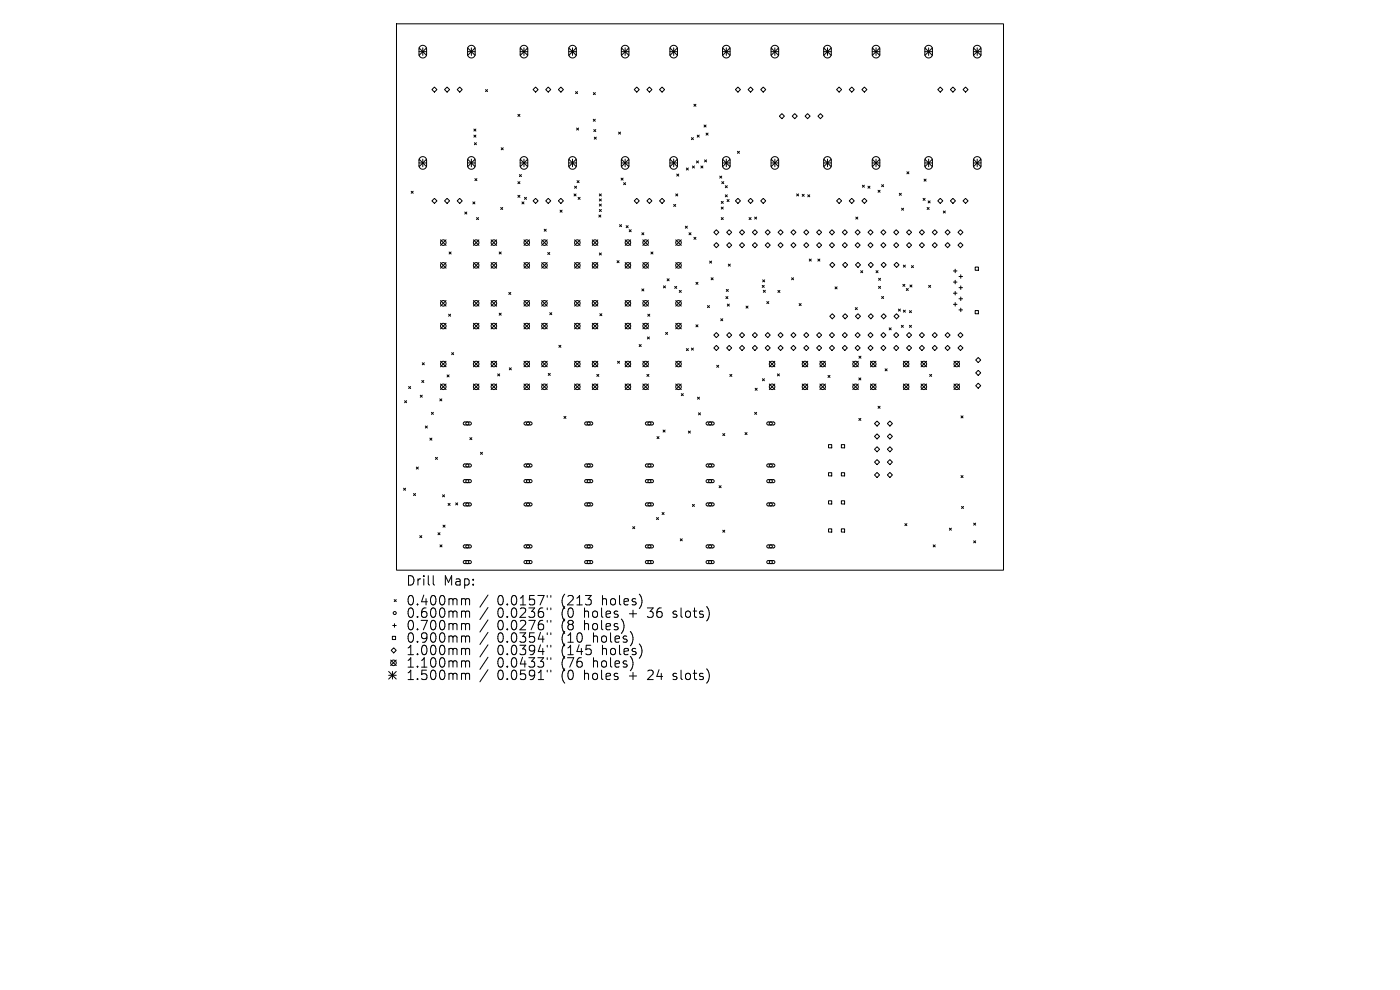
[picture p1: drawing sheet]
<svg xmlns="http://www.w3.org/2000/svg" width="297mm" height="210mm" viewBox="0 0 297 210" stroke-linecap="round" stroke-linejoin="round" font-family="sans-serif">
<defs><g id="words">
<g font-size="2.8">
<text x="86.1" y="124.5">Drill</text>
<text x="94.1" y="124.5">Map:</text>
<text x="86.1" y="128.7">0.400mm</text>
<text x="86.1" y="131.3">0.600mm</text>
<text x="105.5" y="128.7">0.0157&quot;</text>
<text x="105.5" y="131.3">0.0236&quot;</text>
<text x="119.2" y="128.7">(213</text>
<text x="119.2" y="131.3">(0</text>
<text x="124.2" y="131.3">holes</text>
<text x="128" y="128.7">holes)</text>
<text x="133.9" y="131.3">+</text>
<text x="138.1" y="131.3">36</text>
<text x="143.7" y="131.3">slots)</text>
<text x="86.1" y="134">0.700mm</text>
<text x="86.1" y="136.6">0.900mm</text>
<text x="105.5" y="134">0.0276&quot;</text>
<text x="105.5" y="136.6">0.0354&quot;</text>
<text x="119.2" y="134">(8</text>
<text x="119.2" y="136.6">(10</text>
<text x="124.2" y="134">holes)</text>
<text x="126.1" y="136.6">holes)</text>
<text x="86.1" y="139.3">1.000mm</text>
<text x="86.1" y="141.9">1.100mm</text>
<text x="105.5" y="139.3">0.0394&quot;</text>
<text x="105.5" y="141.9">0.0433&quot;</text>
<text x="119.2" y="139.3">(145</text>
<text x="119.2" y="141.9">(76</text>
<text x="126.1" y="141.9">holes)</text>
<text x="128" y="139.3">holes)</text>
<text x="86.1" y="144.5">1.500mm</text>
<text x="105.5" y="144.5">0.0591&quot;</text>
<text x="119.2" y="144.5">(0</text>
<text x="124.2" y="144.5">holes</text>
<text x="133.9" y="144.5">+</text>
<text x="138.1" y="144.5">24</text>
<text x="143.7" y="144.5">slots)</text>
</g>
</g></defs>
<g fill="none" stroke="#000" stroke-width=".21">
<path d="M84.1 5.1h128.8v115.9h-128.8zM88.9 10.2l1.6 1.6M88.9 11h1.6M89.1 9.9a.8 .8 0 0 1 .9-.2 .8 .8 0 0 1 .5 .7v1.1a.8 .8 0 0 1-.8 .8 .8 .8 0 0 1-.8-.8v-1.2zM89.7 10.2v1.6M90.5 10.2l-1.6 1.6M92.2 18.5l.5 .5-.5 .5-.6-.5zM94.3 19l.5-.5 .6 .5-.6 .5zM97.5 18.5l.6 .5-.6 .5-.5-.5zM99.2 11h1.6M99.2 10.2l1.6 1.6M99.4 9.9a.8 .8 0 0 1 .9-.2 .8 .8 0 0 1 .5 .7v1.1a.8 .8 0 0 1-.8 .8 .8 .8 0 0 1-.8-.8v-1.2z"/>
<path d="M100 10.2v1.6M100.8 10.2l-1.6 1.6M103 19l.4 .4M103.4 19l-.4 .4M110.4 10.2l1.6 1.6M110.4 11h1.6M110.6 9.9a.8 .8 0 0 1 .9-.2 .8 .8 0 0 1 .5 .7v1.1a.8 .8 0 0 1-.8 .8 .8 .8 0 0 1-.8-.8v-1.2zM111.2 10.2v1.6M112 10.2l-1.6 1.6M113.1 19l.5-.5 .6 .5-.6 .5zM115.8 19l.5-.5 .5 .5-.5 .5zM118.5 19l.5-.5 .5 .5-.5 .5z"/>
<path d="M120.7 11h1.6M120.7 10.2l1.6 1.6M120.9 9.9a.8 .8 0 0 1 .9-.2 .8 .8 0 0 1 .5 .7v1.1a.8 .8 0 0 1-.8 .8 .8 .8 0 0 1-.8-.8v-1.2zM121.5 10.2v1.6M122.1 19.4l.4 .5M122.3 10.2l-1.6 1.6M122.5 19.4l-.4 .5M125.9 19.6l.4 .5M126.3 19.6l-.4 .5M131.8 11h1.6M131.8 10.2l1.6 1.6M132 9.9a.8 .8 0 0 1 .9-.2 .8 .8 0 0 1 .5 .7v1.1a.8 .8 0 0 1-.8 .8 .8 .8 0 0 1-.8-.8v-1.2z"/>
<path d="M132.6 10.2v1.6M133.4 10.2l-1.6 1.6M135.1 18.5l.5 .5-.5 .5-.5-.5zM137.2 19l.6-.5 .5 .5-.5 .5zM139.9 19l.6-.5 .5 .5-.5 .5zM142.1 11h1.6M142.1 10.2l1.6 1.6M142.4 9.9a.8 .8 0 0 1 .8-.2 .8 .8 0 0 1 .5 .7v1.1a.8 .8 0 0 1-.8 .8 .8 .8 0 0 1-.8-.8v-1.2zM142.9 10.2v1.6M143.7 10.2l-1.6 1.6M153.3 11h1.6M153.3 10.2l1.6 1.6"/>
<path d="M153.5 9.9a.8 .8 0 0 1 .9-.2 .8 .8 0 0 1 .5 .7v1.1a.8 .8 0 0 1-.8 .8 .8 .8 0 0 1-.8-.8v-1.2zM154.1 10.2v1.6M154.9 10.2l-1.6 1.6M156 19l.5-.5 .6 .5-.6 .5zM159.2 18.5l.6 .5-.6 .5-.5-.5zM161.4 19l.5-.5 .6 .5-.6 .5zM163.6 11h1.6M163.6 10.2l1.6 1.6M163.8 9.9a.8 .8 0 0 1 .9-.2 .8 .8 0 0 1 .5 .7v1.1a.8 .8 0 0 1-.8 .8 .8 .8 0 0 1-.8-.8v-1.2zM164.4 10.2v1.6M165.2 10.2l-1.6 1.6M174.7 11h1.6"/>
<path d="M174.7 10.2l1.6 1.6M175 9.9a.8 .8 0 0 1 .9-.2 .8 .8 0 0 1 .4 .7v1.1a.8 .8 0 0 1-.8 .8 .8 .8 0 0 1-.8-.8l.1-1.2zM175.5 10.2v1.6M176.3 10.2l-1.6 1.6M178 18.5l.5 .5-.5 .5-.5-.5zM180.7 18.5l.5 .5-.5 .5-.5-.5zM182.8 19l.6-.5 .5 .5-.5 .5zM185 11h1.7M185 10.2l1.7 1.6M185.3 9.9a.8 .8 0 0 1 .9-.2 .8 .8 0 0 1 .5 .7v1.1a.8 .8 0 0 1-.9 .8 .8 .8 0 0 1-.8-.8l.1-1.2zM185.8 10.2v1.6M186.7 10.2l-1.7 1.6"/>
<path d="M196.2 11h1.6M196.2 10.2l1.6 1.6M196.4 9.9a.8 .8 0 0 1 .9-.2 .8 .8 0 0 1 .5 .7v1.1a.8 .8 0 0 1-.8 .8 .8 .8 0 0 1-.8-.8v-1.2zM197 10.2v1.6M197.8 10.2l-1.6 1.6M199.5 18.5l.5 .5-.5 .5-.6-.5zM201.6 19l.6-.5 .5 .5-.5 .5zM204.8 18.5l.6 .5-.6 .5-.5-.5zM206.5 11h1.6M206.5 10.2l1.6 1.6M206.7 9.9a.8 .8 0 0 1 .9-.2 .8 .8 0 0 1 .5 .7v1.1a.8 .8 0 0 1-.8 .8 .8 .8 0 0 1-.8-.8v-1.2zM207.3 10.2v1.6"/>
<path d="M208.1 10.2l-1.6 1.6M88.9 33.8l1.6 1.6M88.9 34.6h1.6M89.1 33.5a.8 .8 0 0 1 .9-.2 .8 .8 0 0 1 .5 .7v1.1a.8 .8 0 0 1-.8 .8 .8 .8 0 0 1-.8-.8v-1.2zM89.7 33.8v1.6M90.5 33.8l-1.6 1.6M99.2 34.6h1.6M99.2 33.8l1.6 1.6M99.4 33.5a.8 .8 0 0 1 .9-.2 .8 .8 0 0 1 .5 .7v1.1a.8 .8 0 0 1-.8 .8 .8 .8 0 0 1-.8-.8v-1.2zM100 33.8v1.6M100.5 27.4l.5 .4M100.5 28.7l.5 .4"/>
<path d="M100.6 30.3l.5 .4M100.7 37.9l.5 .4M100.8 33.8l-1.6 1.6M101 27.4l-.5 .4M101 28.7l-.5 .4M101.1 30.3l-.5 .4M101.2 37.9l-.5 .4M106.3 31.3l.5 .5M106.8 31.3l-.5 .5M109.9 24.3l.4 .4M109.9 38.5l.4 .5M110.2 37l.4 .5"/>
<path d="M110.3 24.3l-.4 .4M110.3 38.5l-.4 .5M110.4 34.6h1.6M110.4 33.8l1.6 1.6M110.6 33.5a.8 .8 0 0 1 .9-.2 .8 .8 0 0 1 .5 .7v1.1a.8 .8 0 0 1-.8 .8 .8 .8 0 0 1-.8-.8v-1.2zM110.6 37l-.4 .5M111.2 33.8v1.6M112 33.8l-1.6 1.6M120.7 34.6h1.6M120.7 33.8l1.6 1.6M120.9 33.5a.8 .8 0 0 1 .9-.2 .8 .8 0 0 1 .5 .7v1.1a.8 .8 0 0 1-.8 .8 .8 .8 0 0 1-.8-.8v-1.2zM121.5 33.8v1.6"/>
<path d="M121.9 39.5l.4 .4M122.3 33.8l-1.6 1.6M122.3 39.5l-.4 .4M122.3 27.2l.4 .4M122.4 38.3l.5 .4M122.7 27.2l-.4 .4M122.9 38.3l-.5 .4M125.9 25.3l.4 .4M126 27.5l.4 .4M126.1 29.1l.4 .4M126.3 25.3l-.4 .4M126.4 27.5l-.4 .4"/>
<path d="M126.5 29.1l-.4 .4M131.2 28l.5 .4M131.7 28l-.5 .4M131.8 37.8l.4 .4M131.8 34.6h1.6M131.8 33.8l1.6 1.6M132 33.5a.8 .8 0 0 1 .9-.2 .8 .8 0 0 1 .5 .7v1.1a.8 .8 0 0 1-.8 .8 .8 .8 0 0 1-.8-.8v-1.2zM132.2 37.8l-.4 .4M132.3 38.7l.4 .5M132.6 33.8v1.6M132.7 38.7l-.4 .5M133.4 33.8l-1.6 1.6"/>
<path d="M142.1 34.6h1.6M142.1 33.8l1.6 1.6M142.4 33.5a.8 .8 0 0 1 .8-.2 .8 .8 0 0 1 .5 .7v1.1a.8 .8 0 0 1-.8 .8 .8 .8 0 0 1-.8-.8v-1.2zM142.9 33.8v1.6M143.6 36.9l.4 .5M143.7 33.8l-1.6 1.6M144 36.9l-.4 .5M145.6 35.6l.4 .5M146 35.6l-.4 .5M146.7 29.2l.4 .4M146.9 35.2l.4 .4M147.1 29.2l-.4 .4"/>
<path d="M147.2 22.1l.4 .4M147.3 35.2l-.4 .4M147.6 22.1l-.4 .4M147.7 34.1l.5 .5M147.9 28.7l.4 .4M148.2 34.1l-.5 .5M148.3 28.7l-.4 .4M148.7 35.2l.4 .4M149.1 35.2l-.4 .4M149.4 26.5l.4 .4M149.5 33.9l.4 .4M149.8 26.5l-.4 .4"/>
<path d="M149.8 28.2l.4 .5M149.9 33.9l-.4 .4M150.2 28.2l-.4 .5M152.7 37.4l.4 .4M153.1 37.4l-.4 .4M153.1 38.5l.4 .5M153.3 34.6h1.6M153.3 33.8l1.6 1.6M153.5 33.5a.8 .8 0 0 1 .9-.2 .8 .8 0 0 1 .5 .7v1.1a.8 .8 0 0 1-.8 .8 .8 .8 0 0 1-.8-.8v-1.2zM153.5 38.5l-.4 .5M153.9 39.4l.4 .4M154.1 33.8v1.6"/>
<path d="M154.3 39.4l-.4 .4M154.9 33.8l-1.6 1.6M156.4 32.1l.5 .4M156.9 32.1l-.5 .4M163.6 34.6h1.6M163.6 33.8l1.6 1.6M163.8 33.5a.8 .8 0 0 1 .9-.2 .8 .8 0 0 1 .5 .7v1.1a.8 .8 0 0 1-.8 .8 .8 .8 0 0 1-.8-.8v-1.2zM164.4 33.8v1.6M165.2 33.8l-1.6 1.6M165.3 24.6l.6-.5 .5 .5-.5 .6zM168.1 24.6l.5-.5 .5 .5-.5 .6zM170.8 24.6l.5-.5 .6 .5-.6 .6z"/>
<path d="M173.5 24.6l.6-.5 .5 .5-.5 .6zM174.7 34.6h1.6M174.7 33.8l1.6 1.6M175 33.5a.8 .8 0 0 1 .9-.2 .8 .8 0 0 1 .4 .7v1.1a.8 .8 0 0 1-.8 .8 .8 .8 0 0 1-.8-.8l.1-1.2zM175.5 33.8v1.6M176.3 33.8l-1.6 1.6M182.9 39.3l.5 .4M183.4 39.3l-.5 .4M184.1 39.5l.5 .4M184.6 39.5l-.5 .4M185 34.6h1.7M185 33.8l1.7 1.6"/>
<path d="M185.3 33.5a.8 .8 0 0 1 .9-.2 .8 .8 0 0 1 .5 .7v1.1a.8 .8 0 0 1-.9 .8 .8 .8 0 0 1-.8-.8l.1-1.2zM185.8 33.8v1.6M186.7 33.8l-1.7 1.6M187 39.2l.5 .4M187.5 39.2l-.5 .4M192.4 36.4l.4 .5M192.8 36.4l-.4 .5M196 38l.5 .4M196.2 34.6h1.6M196.2 33.8l1.6 1.6M196.4 33.5a.8 .8 0 0 1 .9-.2 .8 .8 0 0 1 .5 .7v1.1a.8 .8 0 0 1-.8 .8 .8 .8 0 0 1-.8-.8v-1.2zM196.5 38l-.5 .4"/>
<path d="M197 33.8v1.6M197.8 33.8l-1.6 1.6M206.5 34.6h1.6M206.5 33.8l1.6 1.6M206.7 33.5a.8 .8 0 0 1 .9-.2 .8 .8 0 0 1 .5 .7v1.1a.8 .8 0 0 1-.8 .8 .8 .8 0 0 1-.8-.8v-1.2zM207.3 33.8v1.6M208.1 33.8l-1.6 1.6M87.2 40.6l.5 .4M87.7 40.6l-.5 .4M91.6 42.6l.6-.5 .5 .5-.5 .5zM93.5 50.9l1.1 1.2M93.5 55.7l1.1 1.2"/>
<path d="M94.3 42.6l.5-.5 .6 .5-.6 .5zM94.6 50.9l-1.1 1.2M94.6 55.7l-1.1 1.2M95.3 53.5l.4 .4M95.7 53.5l-.4 .4M97 42.6l.5-.5 .6 .5-.6 .5zM98.6 45l.4 .4M99 45l-.4 .4M100.3 42.8l.4 .5M100.4 50.9l1.2 1.2M100.4 55.7l1.2 1.2M100.7 42.8l-.4 .5"/>
<path d="M101.1 46.2l.4 .4M101.5 46.2l-.4 .4M101.6 50.9l-1.2 1.2M101.6 55.7l-1.2 1.2M104.2 50.9l1.2 1.2M104.2 55.7l1.2 1.2M105.4 50.9l-1.2 1.2M105.4 55.7l-1.2 1.2M105.9 53.5l.4 .4M106.2 44l.4 .4M106.3 53.5l-.4 .4M106.6 44l-.4 .4"/>
<path d="M109.9 41.4l.4 .5M110.3 41.4l-.4 .5M110.7 42.8l.5 .5M111.2 42.8l-.5 .5M111.2 50.9l1.1 1.2M111.2 55.7l1.1 1.2M111.3 41.9l.4 .4M111.7 41.9l-.4 .4M112.3 50.9l-1.1 1.2M112.3 55.7l-1.1 1.2M113.1 42.6l.5-.5 .6 .5-.6 .5zM114.9 50.9l1.2 1.2"/>
<path d="M114.9 55.7l1.2 1.2M115.4 48.6l.5 .5M115.8 42.6l.5-.5 .5 .5-.5 .5zM115.9 48.6l-.5 .5M116.1 50.9l-1.2 1.2M116.1 55.7l-1.2 1.2M116.2 53.6l.4 .4M116.6 53.6l-.4 .4M118.5 42.6l.5-.5 .5 .5-.5 .5zM118.8 44.6l.4 .4M119.2 44.6l-.4 .4M121.8 41.1l.4 .5"/>
<path d="M121.9 55.7l1.2 1.2M121.9 50.9l1.2 1.2M122.2 41.1l-.4 .5M122.6 41.9l.5 .4M123.1 41.9l-.5 .4M123.1 50.9l-1.2 1.2M123.1 55.7l-1.2 1.2M125.6 50.9l1.2 1.2M125.6 55.7l1.2 1.2M126.8 55.7l-1.2 1.2M126.8 50.9l-1.2 1.2M127 45.6l.5 .4"/>
<path d="M127.1 41.1l.5 .5M127.1 42.2l.5 .4M127.1 43.3l.5 .4M127.1 44.4l.5 .5M127.1 53.7l.5 .4M127.5 45.6l-.5 .4M127.6 41.1l-.5 .5M127.6 42.2l-.5 .4M127.6 43.3l-.5 .4M127.6 44.4l-.5 .5M127.6 53.7l-.5 .4M130.9 55.3l.4 .4"/>
<path d="M131.3 55.3l-.4 .4M131.4 47.7l.5 .4M131.9 47.7l-.5 .4M132.6 50.9l1.2 1.2M132.6 55.7l1.2 1.2M132.8 47.9l.5 .4M133.3 47.9l-.5 .4M133.5 48.7l.4 .5M133.8 50.9l-1.2 1.2M133.8 55.7l-1.2 1.2M133.9 48.7l-.4 .5M134.6 42.6l.5-.5 .5 .5-.5 .5z"/>
<path d="M136.2 49.4l.4 .4M136.4 55.7l1.2 1.2M136.4 50.9l1.2 1.2M136.6 49.4l-.4 .4M137.2 42.6l.6-.5 .5 .5-.5 .5zM137.6 50.9l-1.2 1.2M137.6 55.7l-1.2 1.2M138.1 53.5l.4 .4M138.5 53.5l-.4 .4M139.9 42.6l.6-.5 .5 .5-.5 .5zM141.5 59.1l.5 .5M142 59.1l-.5 .5"/>
<path d="M142.9 43.4l.5 .4M143.4 43.4l-.5 .4M143.4 41.1l.4 .5M143.4 50.9l1.1 1.2M143.4 55.7l1.1 1.2M143.8 41.1l-.4 .5M144.5 50.9l-1.1 1.2M144.5 55.7l-1.1 1.2M145.4 48l.4 .4M145.8 48l-.4 .4M146.2 49.4l.4 .4M146.6 49.4l-.4 .4"/>
<path d="M147.2 50.3l.4 .5M147.6 50.3l-.4 .5M147.6 59.9l.5 .4M148.1 59.9l-.5 .4M150.5 55.4l.5 .4M150.9 58.9l.4 .5M151 55.4l-.5 .4M151.3 58.9l-.4 .5M152 48.7l.5 .6-.5 .5-.6-.5zM152 51.5l.5 .5-.5 .5-.6-.5zM153 42.7l.4 .4M153 43.9l.4 .5"/>
<path d="M153 46.2l.4 .4M153.4 42.7l-.4 .4M153.4 43.9l-.4 .5M153.4 46.2l-.4 .4M153.9 41.3l.4 .5M154.2 49.3l.5-.6 .5 .6-.5 .5zM154.2 52l.5-.5 .5 .5-.5 .5zM154.2 42.3l.5 .5M154.3 41.3l-.4 .5M154.5 56l.4 .5M154.7 42.3l-.5 .5M154.9 56l-.4 .5"/>
<path d="M156 42.6l.5-.5 .6 .5-.6 .5zM156.9 49.3l.5-.6 .6 .6-.6 .5zM156.9 52l.5-.5 .6 .5-.6 .5zM158.7 42.6l.5-.5 .6 .5-.6 .5zM158.9 46.2l.4 .4M159.3 46.2l-.4 .4M159.6 49.3l.5-.6 .6 .6-.6 .5zM159.6 52l.5-.5 .6 .5-.6 .5zM160.1 46l.4 .5M160.5 46l-.4 .5M161.4 42.6l.5-.5 .6 .5-.6 .5zM161.8 59.4l.4 .4"/>
<path d="M162.2 59.4l-.4 .4M162.9 48.7l.5 .6-.5 .5-.6-.5zM162.9 51.5l.5 .5-.5 .5-.6-.5zM165.6 48.7l.5 .6-.5 .5-.5-.5zM165.6 51.5l.5 .5-.5 .5-.5-.5zM167.9 58.9l.5 .5M168.3 48.7l.6 .6-.6 .5-.5-.5zM168.3 51.5l.6 .5-.6 .5-.5-.5zM168.4 58.9l-.5 .5M169 41.1l.4 .5M169.4 41.1l-.4 .5M170.2 41.2l.4 .4"/>
<path d="M170.6 41.2l-.4 .4M171 48.7l.6 .6-.6 .5-.5-.5zM171 51.5l.6 .5-.6 .5-.5-.5zM171.4 41.3l.4 .5M171.7 55l.4 .4M171.8 41.3l-.4 .5M172.1 55l-.4 .4M173.5 55l.4 .4M173.8 48.7l.5 .6-.5 .5-.6-.5zM173.8 51.5l.5 .5-.5 .5-.6-.5zM173.9 55l-.4 .4M176.5 48.7l.5 .6-.5 .5-.5-.5z"/>
<path d="M176.5 51.5l.5 .5-.5 .5-.5-.5zM176.6 55.7l.5 .5-.5 .5-.6-.5zM177.5 42.6l.5-.5 .5 .5-.5 .5zM178.7 49.3l.5-.6 .6 .6-.6 .5zM178.7 52l.5-.5 .6 .5-.6 .5zM179.3 55.7l.5 .5-.5 .5-.5-.5zM180.2 42.6l.5-.5 .5 .5-.5 .5zM181.6 46l.4 .5M182 48.7l.5 .6-.5 .5-.6-.5zM182 51.5l.5 .5-.5 .5-.6-.5zM182 46l-.4 .5M182 55.7l.6 .5-.6 .5-.5-.5z"/>
<path d="M182.6 57.4l.4 .5M182.8 42.6l.6-.5 .5 .5-.5 .5zM183 57.4l-.4 .5M184.1 49.3l.6-.6 .5 .6-.5 .5zM184.1 52l.6-.5 .5 .5-.5 .5zM184.7 55.7l.6 .5-.6 .5-.5-.5zM185.8 57.4l.5 .5M186.3 57.4l-.5 .5M186.3 40.4l.4 .4M186.4 59l.4 .5M186.7 40.4l-.4 .4M186.8 59l-.4 .5"/>
<path d="M186.9 56.2l.6-.5 .5 .5-.5 .5zM187.4 48.7l.5 .6-.5 .5-.5-.5zM187.4 51.5l.5 .5-.5 .5-.5-.5zM190.1 48.7l.6 .6-.6 .5-.5-.5zM190.1 51.5l.6 .5-.6 .5-.5-.5zM190.2 55.7l.5 .5-.5 .5-.5-.5zM190.8 41l.4 .4M191.2 41l-.4 .4M191.3 44.2l.4 .4M191.6 56.2l.5 .5M191.7 44.2l-.4 .4M192.1 56.2l-.5 .5"/>
<path d="M192.9 48.7l.5 .6-.5 .5-.6-.5zM192.9 51.5l.5 .5-.5 .5-.6-.5zM193.4 56.3l.4 .5M193.8 56.3l-.4 .5M195.6 48.7l.5 .6-.5 .5-.6-.5zM195.6 51.5l.5 .5-.5 .5-.6-.5zM195.8 42.1l.5 .4M196.3 42.1l-.5 .4M196.7 44l.4 .4M196.9 42.6l.4 .4M197.1 44l-.4 .4M197.3 42.6l-.4 .4"/>
<path d="M197.8 49.3l.5-.6 .5 .6-.5 .5zM197.8 52l.5-.5 .5 .5-.5 .5zM198.9 42.6l.6-.5 .5 .5-.5 .5zM200.1 44.8l.4 .4M200.5 44.8l-.4 .4M201 48.7l.6 .6-.6 .5-.5-.5zM201 51.5l.6 .5-.6 .5-.5-.5zM201.6 42.6l.6-.5 .5 .5-.5 .5zM202.3 57.5h.7M202.3 59.8h.7M202.6 57.1v.8M202.6 59.5v.7"/>
<path d="M203.4 58.7h.8M203.8 48.7l.5 .6-.5 .5-.6-.5zM203.8 51.5l.5 .5-.5 .5-.6-.5zM203.8 58.3v.7M204.3 42.6l.5-.5 .6 .5-.6 .5zM206.9 56.7h.7v.6h-.7zM89.6 77l.4 .4M90 77l-.4 .4M93.5 63.8l1.1 1.1M93.5 68.6l1.1 1.2M93.5 76.6l1.1 1.2M94.6 76.6l-1.1 1.2"/>
<path d="M94.6 63.8l-1.1 1.1M94.6 68.6l-1.1 1.2M94.8 79.5l.5 .5M95.2 66.7l.4 .4M95.3 79.5l-.5 .5M95.6 66.7l-.4 .4M95.8 74.8l.4 .4M96.2 74.8l-.4 .4M100.4 63.8l1.2 1.1M100.4 68.6l1.2 1.2M100.4 76.6l1.2 1.2M101.6 68.6l-1.2 1.2"/>
<path d="M101.6 63.8l-1.2 1.1M101.6 76.6l-1.2 1.2M104.2 63.8l1.2 1.1M104.2 68.6l1.2 1.2M104.2 76.6l1.2 1.2M105.4 63.8l-1.2 1.1M105.4 68.6l-1.2 1.2M105.4 76.6l-1.2 1.2M105.6 79.3l.4 .4M105.9 66.4l.4 .5M106 79.3l-.4 .4M106.3 66.4l-.4 .5"/>
<path d="M107.9 62l.5 .5M108 78l.5 .5M108.4 62l-.5 .5M108.5 78l-.5 .5M111.2 63.8l1.1 1.1M111.2 68.6l1.1 1.2M111.2 76.6l1.1 1.2M112.3 68.6l-1.1 1.2M112.3 76.6l-1.1 1.2M112.3 63.8l-1.1 1.1M114.9 63.8l1.2 1.1M114.9 68.6l1.2 1.2"/>
<path d="M114.9 76.6l1.2 1.2M116.1 63.8l-1.2 1.1M116.1 68.6l-1.2 1.2M116.1 76.6l-1.2 1.2M116.3 79.2l.4 .4M116.6 66.3l.5 .5M116.7 79.2l-.4 .4M117.1 66.3l-.5 .5M118.6 73.3l.4 .4M119 73.3l-.4 .4M121.9 63.8l1.2 1.1M121.9 68.6l1.2 1.2"/>
<path d="M121.9 76.6l1.2 1.2M123.1 63.8l-1.2 1.1M123.1 68.6l-1.2 1.2M123.1 76.6l-1.2 1.2M125.6 63.8l1.2 1.1M125.6 68.6l1.2 1.2M125.6 76.6l1.2 1.2M126.6 79.4l.4 .5M126.8 63.8l-1.2 1.1M126.8 68.6l-1.2 1.2M126.8 76.6l-1.2 1.2M127 79.4l-.4 .5"/>
<path d="M127.3 66.5l.4 .5M127.7 66.5l-.4 .5M131 76.6l.4 .5M131.4 76.6l-.4 .5M132.6 63.8l1.2 1.1M132.6 68.6l1.2 1.2M132.6 76.6l1.2 1.2M133.8 63.8l-1.2 1.1M133.8 68.6l-1.2 1.2M133.8 76.6l-1.2 1.2M135.6 73.1l.4 .4M136 73.1l-.4 .4"/>
<path d="M136.2 61.3l.4 .4M136.4 63.8l1.2 1.1M136.4 68.6l1.2 1.2M136.4 76.6l1.2 1.2M136.6 61.3l-.4 .4M137.2 79.4l.5 .5M137.3 71.5l.5 .4M137.4 66.7l.5 .4M137.6 68.6l-1.2 1.2M137.6 63.8l-1.2 1.1M137.6 76.6l-1.2 1.2M137.7 79.4l-.5 .5"/>
<path d="M137.8 71.5l-.5 .4M137.9 66.7l-.5 .4M140.7 60.6l.5 .5M141.2 60.6l-.5 .5M141.2 70.5l.4 .4M141.6 70.5l-.4 .4M143.1 60.7l.5 .5M143.4 63.8l1.1 1.1M143.4 68.6l1.1 1.2M143.4 76.6l1.1 1.2M143.6 60.7l-.5 .5M144.1 61.6l.4 .4"/>
<path d="M144.5 61.6l-.4 .4M144.5 68.6l-1.1 1.2M144.5 63.8l-1.1 1.1M144.5 76.6l-1.1 1.2M145.6 73.9l.4 .5M146 73.9l-.4 .5M146.7 73.8l.4 .5M147.1 73.8l-.4 .5M147.6 68.9l.5 .4M148.1 68.9l-.5 .4M150.1 64.8l.4 .5M150.5 64.8l-.4 .5"/>
<path d="M151.4 73.8l.6-.5 .5 .5-.5 .5zM152 70.5l.5 .6-.5 .5-.6-.5zM152 77.5l.5 .4M152.5 77.5l-.5 .4M152.9 67.6l.4 .4M153.3 67.6l-.4 .4M154 62.9l.4 .4M154.1 61.4l.4 .4M154.2 71.1l.5-.6 .5 .6-.5 .5zM154.2 73.8l.5-.5 .5 .5-.5 .5zM154.3 64.5l.4 .4M154.4 62.9l-.4 .4"/>
<path d="M154.5 61.4l-.4 .4M154.7 64.5l-.4 .4M154.8 79.4l.5 .5M155.3 79.4l-.5 .5M156.9 71.1l.5-.6 .6 .6-.6 .5zM156.9 73.8l.5-.5 .6 .5-.6 .5zM158.3 64.9l.4 .5M158.7 64.9l-.4 .5M159.6 71.1l.5-.6 .6 .6-.6 .5zM159.6 73.8l.5-.5 .6 .5-.6 .5zM161.7 60.5l.4 .5M161.9 61.6l.5 .4"/>
<path d="M162.1 60.5l-.4 .5M162.3 73.8l.6-.5 .5 .5-.5 .5zM162.4 61.6l-.5 .4M162.7 64l.4 .4M162.9 70.5l.5 .6-.5 .5-.6-.5zM163.1 64l-.4 .4M163.2 76.6l1.2 1.2M164.4 76.6l-1.2 1.2M164.9 79.3l.4 .4M165 61.6l.5 .4M165.1 73.8l.5-.5 .5 .5-.5 .5zM165.3 79.3l-.4 .4"/>
<path d="M165.5 61.6l-.5 .4M165.6 70.5l.5 .6-.5 .5-.5-.5zM167.8 71.1l.5-.6 .6 .6-.6 .5zM167.8 73.8l.5-.5 .6 .5-.6 .5zM169.5 64.4l.5 .4M170 64.4l-.5 .4M170.2 76.6l1.2 1.2M170.5 73.8l.5-.5 .6 .5-.6 .5zM171 70.5l.6 .6-.6 .5-.5-.5zM171.4 76.6l-1.2 1.2M173.2 71.1l.6-.6 .5 .6-.5 .5zM173.2 73.8l.6-.5 .5 .5-.5 .5z"/>
<path d="M173.9 76.6l1.2 1.2M175.1 76.6l-1.2 1.2M175.7 79.6l.4 .5M176 73.8l.5-.5 .5 .5-.5 .5zM176 67.1l.6-.5 .5 .5-.5 .5zM176.1 79.6l-.4 .5M176.5 70.5l.5 .6-.5 .5-.5-.5zM177.2 60.9l.4 .4M177.6 60.9l-.4 .4M178.7 71.1l.5-.6 .6 .6-.6 .5zM178.7 73.8l.5-.5 .6 .5-.6 .5zM178.8 67.1l.5-.5 .5 .5-.5 .5z"/>
<path d="M180.9 76.6l1.2 1.2M181.4 73.8l.6-.5 .5 .5-.5 .5zM181.4 65.3l.5 .4M181.5 67.1l.5-.5 .6 .5-.6 .5zM181.9 65.3l-.5 .4M182 70.5l.5 .6-.5 .5-.6-.5zM182.1 76.6l-1.2 1.2M182.2 75.6l.4 .4M182.6 75.6l-.4 .4M184.1 71.1l.6-.6 .5 .6-.5 .5zM184.1 73.8l.6-.5 .5 .5-.5 .5zM184.2 67.1l.5-.5 .6 .5-.6 .5z"/>
<path d="M184.7 76.6l1.1 1.2M185.8 76.6l-1.1 1.2M186.4 60.7l.4 .5M186.8 60.7l-.4 .5M186.9 71.1l.5-.6 .5 .6-.5 .5zM186.9 73.8l.5-.5 .5 .5-.5 .5zM186.9 67.1l.6-.5 .5 .5-.5 .5zM187 62.9l.5 .4M187.5 62.9l-.5 .4M187.8 78.2l.4 .5M188.2 78.2l-.4 .5M188.6 69.5l.5 .5"/>
<path d="M189.1 69.5l-.5 .5M189.6 71.1l.5-.6 .6 .6-.6 .5zM189.6 73.8l.5-.5 .6 .5-.6 .5zM189.7 67.1l.5-.5 .5 .5-.5 .5zM190.6 65.6l.4 .4M191 65.6l-.4 .4M191.2 69l.4 .4M191.5 60.3l.5 .4M191.6 69l-.4 .4M191.6 65.8l.5 .4M191.6 76.6l1.2 1.2M192 60.3l-.5 .4"/>
<path d="M192.1 65.8l-.5 .4M192.3 61.2l.4 .4M192.3 73.8l.6-.5 .5 .5-.5 .5zM192.7 61.2l-.4 .4M192.8 76.6l-1.2 1.2M192.9 70.5l.5 .6-.5 .5-.6-.5zM192.9 65.9l.5 .4M192.9 69l.5 .4M193 60.5l.5 .4M193.4 65.9l-.5 .4M193.4 69l-.5 .4M193.5 60.5l-.5 .4"/>
<path d="M195 73.8l.6-.5 .5 .5-.5 .5zM195.4 76.6l1.2 1.2M195.6 70.5l.5 .6-.5 .5-.6-.5zM196.6 76.6l-1.2 1.2M197 60.5l.4 .5M197.2 79.4l.5 .5M197.4 60.5l-.4 .5M197.7 79.4l-.5 .5M197.8 71.1l.5-.6 .5 .6-.5 .5zM197.8 73.8l.5-.5 .5 .5-.5 .5zM200.5 71.1l.5-.6 .6 .6-.6 .5zM200.5 73.8l.5-.5 .6 .5-.6 .5z"/>
<path d="M202.3 62.2h.7M202.3 64.6h.7M202.4 76.6l1.2 1.2M202.6 61.8v.8M202.6 64.2v.7M203.2 73.8l.6-.5 .5 .5-.5 .5zM203.4 61h.8M203.4 63.4h.8M203.4 65.7h.8M203.6 76.6l-1.2 1.2M203.8 70.5l.5 .6-.5 .5-.6-.5zM203.8 60.6v.8"/>
<path d="M203.8 63v.8M203.8 65.4v.7M206.9 65.9h.7v.7h-.7zM207 76.4l.5-.6 .6 .6-.6 .5zM207 79.1l.5-.5 .6 .5-.6 .5zM85.8 85l.5 .4M86.3 85l-.5 .4M86.7 82l.4 .4M87.1 82l-.4 .4M88.3 99.1l.4 .4M88.7 99.1l-.4 .4M89.2 83.8l.4 .5"/>
<path d="M89.5 80.7l.4 .4M89.6 83.8l-.4 .5M89.9 80.7l-.4 .4M90.2 90.4l.5 .4M90.7 90.4l-.5 .4M91.2 92.9l.4 .5M91.5 87.5l.4 .4M91.6 92.9l-.4 .5M91.9 87.5l-.4 .4M92.4 97l.4 .4M92.8 97l-.4 .4M93.3 84.6l.4 .4"/>
<path d="M93.5 81.5l1.1 1.1M93.7 84.6l-.4 .4M94.6 81.5l-1.1 1.1M98.4 89.6l1.3-.1 .3 .4-.3 .2h-1.2l-.2-.2zM98.4 98.5l1.3-.1 .3 .4-.3 .3h-1.2l-.2-.3zM99.7 92.8l.4 .5M100.1 92.8l-.4 .5M100.4 81.5l1.2 1.1M101.6 81.5l-1.2 1.1M101.9 95.9l.5 .5M102.4 95.9l-.5 .5M104.2 81.5l1.2 1.1"/>
<path d="M105.4 81.5l-1.2 1.1M111.2 81.5l1.1 1.1M111.3 89.6l1.3-.1 .3 .4-.3 .2h-1.2l-.2-.2zM111.3 98.5l1.3-.1 .3 .4-.3 .3h-1.2l-.2-.3zM112.3 81.5l-1.1 1.1M114.9 81.5l1.2 1.1M116.1 81.5l-1.2 1.1M119.6 88.3l.5 .5M120.1 88.3l-.5 .5M121.9 81.5l1.2 1.1M123.1 81.5l-1.2 1.1M124.1 89.6l1.4-.1 .2 .4-.2 .2h-1.2l-.2-.2z"/>
<path d="M124.1 98.5l1.4-.1 .2 .4-.2 .3h-1.2l-.2-.3zM125.6 81.5l1.2 1.1M126.8 81.5l-1.2 1.1M132.6 81.5l1.2 1.1M133.8 81.5l-1.2 1.1M136.4 81.5l1.2 1.1M137 89.6l1.4-.1 .2 .4-.2 .2h-1.2l-.3-.2zM137 98.5l1.4-.1 .2 .4-.2 .3h-1.2l-.3-.3zM137.6 81.5l-1.2 1.1M139.4 92.6l.4 .4M139.8 92.6l-.4 .4M140.7 91.2l.4 .5"/>
<path d="M141.1 91.2l-.4 .5M143.4 81.5l1.1 1.1M144.5 83.5l.5 .4M144.5 81.5l-1.1 1.1M145 83.5l-.5 .4M146 91.4l.5 .5M146.5 91.4l-.5 .5M148 84.2l.4 .5M148.2 87.6l.4 .4M148.4 84.2l-.4 .5M148.6 87.6l-.4 .4M149.9 89.6l1.3-.1 .3 .4-.3 .2h-1.1l-.3-.2z"/>
<path d="M149.9 98.5l1.3-.1 .3 .4-.3 .3h-1.1l-.3-.3zM153.3 92l.5 .4M153.8 92l-.5 .4M158.1 91.8l.4 .4M158.5 91.8l-.4 .4M160.1 87.5l.4 .4M160.2 82.4l.4 .4M160.5 87.5l-.4 .4M160.6 82.4l-.4 .4M161.7 80.3l.5 .5M162.2 80.3l-.5 .5M162.8 89.6l1.3-.1 .3 .4-.3 .2h-1.2l-.2-.2z"/>
<path d="M162.8 98.5l1.3-.1 .3 .4-.3 .3h-1.2l-.2-.3zM163.2 81.5l1.2 1.1M164.4 81.5l-1.2 1.1M170.2 81.5l1.2 1.1M171.4 81.5l-1.2 1.1M173.9 81.5l1.2 1.1M175.1 81.5l-1.2 1.1M175.8 94.3h.6v.7h-.6zM178.5 94.3h.7v.7h-.7zM180.9 81.5l1.2 1.1M182.1 81.5l-1.2 1.1M182.2 80.2l.4 .4"/>
<path d="M182.2 88.8l.4 .4M182.6 80.2l-.4 .4M182.6 88.8l-.4 .4M184.7 81.5l1.1 1.1M185.5 92.6l.6-.6 .5 .6-.5 .5zM185.5 95.3l.6-.5 .5 .5-.5 .5zM185.5 98l.6-.5 .5 .5-.5 .6zM185.8 81.5l-1.1 1.1M186.1 89.3l.5 .6-.5 .5-.6-.5zM186.3 86.2l.4 .4M186.7 86.2l-.4 .4M188.2 92.6l.6-.6 .5 .6-.5 .5z"/>
<path d="M188.2 95.3l.6-.5 .5 .5-.5 .5zM188.2 98l.6-.5 .5 .5-.5 .6zM188.8 89.3l.5 .6-.5 .5-.6-.5zM191.6 81.5l1.2 1.1M192.8 81.5l-1.2 1.1M195.4 81.5l1.2 1.1M196.6 81.5l-1.2 1.1M202.4 81.5l1.2 1.1M203.6 81.5l-1.2 1.1M203.9 88.2l.4 .4M204.3 88.2l-.4 .4M207 81.8l.5-.5 .6 .5-.6 .6z"/>
<path d="M85.6 103.6l.4 .4M86 103.6l-.4 .4M87.7 104.7l.5 .4M88.2 104.7l-.5 .4M89.1 113.6l.4 .5M89.5 113.6l-.4 .5M92.9 113l.4 .4M93.3 113l-.4 .4M93.3 115.6l.5 .4M93.8 115.6l-.5 .4M93.9 105l.4 .4M94 111.4l.4 .4"/>
<path d="M94.3 105l-.4 .4M94.4 111.4l-.4 .4M95.1 106.8l.4 .4M95.5 106.8l-.4 .4M96.7 106.7l.4 .4M97.1 106.7l-.4 .4M98.4 101.8l1.3-.1 .3 .4-.3 .3h-1.2l-.2-.2zM98.4 106.8l1.3-.1 .3 .4-.3 .2h-1.2l-.2-.2zM98.4 115.7l1.3-.1 .3 .4-.3 .2h-1.2l-.2-.2zM98.4 119l1.3-.1 .3 .4-.3 .3h-1.2l-.2-.3zM111.3 101.8l1.3-.1 .3 .4-.3 .3h-1.2l-.2-.2zM111.3 106.8l1.3-.1 .3 .4-.3 .2h-1.2l-.2-.2z"/>
<path d="M111.3 115.7l1.3-.1 .3 .4-.3 .2h-1.2l-.2-.2zM111.3 119l1.3-.1 .3 .4-.3 .3h-1.2l-.2-.3zM124.1 101.8l1.4-.1 .2 .4-.2 .3h-1.2l-.2-.2zM124.1 106.8l1.4-.1 .2 .4-.2 .2h-1.2l-.2-.2zM124.1 115.7l1.4-.1 .2 .4-.2 .2h-1.2l-.2-.2zM124.1 119l1.4-.1 .2 .4-.2 .3h-1.2l-.2-.3zM134.2 111.7l.5 .5M134.7 111.7l-.5 .5M137 101.8l1.4-.1 .2 .4-.2 .3h-1.2l-.3-.3zM137 106.8l1.4-.1 .2 .4-.2 .2h-1.2l-.3-.2zM137 115.7l1.4-.1 .2 .4-.2 .2h-1.2l-.3-.2zM137 119l1.4-.1 .2 .4-.2 .3h-1.2l-.3-.3z"/>
<path d="M139.3 109.8l.4 .4M139.7 109.8l-.4 .4M140.5 108.7l.4 .4M140.9 108.7l-.4 .4M144.3 114.3l.4 .4M144.7 114.3l-.4 .4M146.9 107l.4 .4M147.3 107l-.4 .4M149.9 101.8l1.3-.1 .3 .4-.3 .3h-1.1l-.3-.2zM149.9 106.8l1.3-.1 .3 .4-.3 .2h-1.1l-.3-.2zM149.9 115.7l1.3-.1 .3 .4-.3 .2h-1.1l-.3-.2zM149.9 119l1.3-.1 .3 .4-.3 .3h-1.1l-.3-.3z"/>
<path d="M152.6 103l.4 .5M153 103l-.4 .5M153.3 112.5l.5 .4M153.8 112.5l-.5 .4M162.8 101.8l1.3-.1 .3 .4-.3 .3h-1.2l-.2-.2zM162.8 106.8l1.3-.1 .3 .4-.3 .2h-1.2l-.2-.2zM162.8 115.7l1.3-.1 .3 .4-.3 .2h-1.2l-.2-.2zM162.8 119l1.3-.1 .3 .4-.3 .3h-1.2l-.2-.3zM175.8 100.3h.6v.7h-.6zM175.8 106.2h.6v.7h-.6zM175.8 112.2h.6v.7h-.6zM178.5 100.3h.7v.7h-.7z"/>
<path d="M178.5 106.2h.7v.7h-.7zM178.5 112.2h.7v.7h-.7zM186.1 100.2l.5 .6-.5 .5-.6-.5zM188.8 100.2l.5 .6-.5 .5-.6-.5zM192 111.1l.4 .4M192.4 111.1l-.4 .4M198 115.6l.4 .4M198.4 115.6l-.4 .4M201.4 112l.4 .5M201.8 112l-.4 .5M203.9 100.9l.4 .4M204 107.4l.4 .5"/>
<path d="M204.3 100.9l-.4 .4M204.4 107.4l-.4 .5M206.6 111l.4 .4M206.6 114.7l.4 .5M207 111l-.4 .4M207 114.7l-.4 .5M83.2 135h.7v.7h-.7zM83.3 132.7h.8M83.5 137.4l.6 .6-.6 .5-.5-.5zM83.6 127.2l.5 .4M83.7 132.3v.8M84.1 127.2l-.5 .4"/>
<path d="M91.9 122.1v1.7l.3 .3M98.2 127l.5 .1 .1 .2M98.2 129.6l.5 .1 .1 .2M98.2 132.3h.3l.3 .3M98.2 134.9l.5 .1 .1 .2M98.2 137.5h.3l.3 .3M98.8 127.3l.2-.3 .5 .1 .1 1.2M98.8 127.3v1M98.8 129.9v1.1M98.8 132.6v1M98.8 135.2v1M98.8 137.8v1.1"/>
<path d="M98.8 129.9l.2-.3 .5 .1 .1 1.3M98.8 132.6l.2-.3 .5 .1 .1 1.2M98.8 135.2l.2-.3 .5 .1 .1 1.2M98.8 137.8l.2-.3 .5 .1 .1 1.3M103.5 126.2l-1.7 2.6M103.5 128.9l-1.7 2.5M103.5 131.5l-1.7 2.6M103.5 134.1l-1.7 2.6M103.5 136.8l-1.7 2.6M103.5 139.4l-1.7 2.6M116.1 126.3v.4M116.1 129v.3"/>
<path d="M116.1 131.6v.4M116.1 134.2v.4M116.1 136.9v.4M116.1 139.5v.4M116.9 126.3v.4M116.9 129v.3M116.9 131.6v.4M116.9 134.2v.4M116.9 136.9v.4M116.9 139.5v.4M142.8 130.9l.2 .1M142.9 129.7v.5"/>
<path d="M82.5 142.4l1.6 1.6M82.5 143.2h1.6M82.9 140l1.2 1.2M83.3 142.4v1.6M84.1 140l-1.2 1.2M84.1 142.4l-1.6 1.6M98.2 140.2l.5 .1 .1 .2M98.2 142.8h.3l.3 .3M98.8 140.5v1M98.8 143.1v1.1M98.8 140.5l.2-.3 .5 .1 .1 1.2M98.8 143.1l.2-.3 .5 .1 .1 1.3"/>
<path d="M103.5 142.1l-1.7 2.5M116.1 142.2v.3M116.9 142.2v.3M142.8 144.1l.2 .1M142.9 142.9v.5"/>
<circle cx="94" cy="56.3" r=".59"/>
<circle cx="94" cy="51.5" r=".59"/>
<circle cx="101" cy="56.3" r=".59"/>
<circle cx="101" cy="51.5" r=".59"/>
<circle cx="104.8" cy="56.3" r=".59"/>
<circle cx="104.8" cy="51.5" r=".59"/>
<circle cx="111.7" cy="56.3" r=".59"/>
<circle cx="111.7" cy="51.5" r=".59"/>
<circle cx="115.5" cy="56.3" r=".59"/>
<circle cx="115.5" cy="51.5" r=".59"/>
<circle cx="122.5" cy="56.3" r=".59"/>
<circle cx="122.5" cy="51.5" r=".59"/>
<circle cx="126.2" cy="56.3" r=".59"/>
<circle cx="126.2" cy="51.5" r=".59"/>
<circle cx="133.2" cy="56.3" r=".59"/>
<circle cx="133.2" cy="51.5" r=".59"/>
<circle cx="137" cy="56.3" r=".59"/>
<circle cx="137" cy="51.5" r=".59"/>
<circle cx="143.9" cy="56.3" r=".59"/>
<circle cx="143.9" cy="51.5" r=".59"/>
<circle cx="94" cy="77.2" r=".59"/>
<circle cx="94" cy="69.2" r=".59"/>
<circle cx="94" cy="64.3" r=".59"/>
<circle cx="101" cy="77.2" r=".59"/>
<circle cx="101" cy="69.2" r=".59"/>
<circle cx="101" cy="64.3" r=".59"/>
<circle cx="104.8" cy="77.2" r=".59"/>
<circle cx="104.8" cy="69.2" r=".59"/>
<circle cx="104.8" cy="64.3" r=".59"/>
<circle cx="111.7" cy="77.2" r=".59"/>
<circle cx="111.7" cy="69.2" r=".59"/>
<circle cx="111.7" cy="64.3" r=".59"/>
<circle cx="115.5" cy="77.2" r=".59"/>
<circle cx="115.5" cy="69.2" r=".59"/>
<circle cx="115.5" cy="64.3" r=".59"/>
<circle cx="122.5" cy="77.2" r=".59"/>
<circle cx="122.5" cy="69.2" r=".59"/>
<circle cx="122.5" cy="64.3" r=".59"/>
<circle cx="126.2" cy="77.2" r=".59"/>
<circle cx="126.2" cy="69.2" r=".59"/>
<circle cx="126.2" cy="64.3" r=".59"/>
<circle cx="133.2" cy="77.2" r=".59"/>
<circle cx="133.2" cy="69.2" r=".59"/>
<circle cx="133.2" cy="64.3" r=".59"/>
<circle cx="137" cy="77.2" r=".59"/>
<circle cx="137" cy="69.2" r=".59"/>
<circle cx="137" cy="64.3" r=".59"/>
<circle cx="143.9" cy="77.2" r=".59"/>
<circle cx="143.9" cy="69.2" r=".59"/>
<circle cx="143.9" cy="64.3" r=".59"/>
<circle cx="163.8" cy="77.2" r=".59"/>
<circle cx="170.8" cy="77.2" r=".59"/>
<circle cx="174.5" cy="77.2" r=".59"/>
<circle cx="181.5" cy="77.2" r=".59"/>
<circle cx="185.3" cy="77.2" r=".59"/>
<circle cx="192.2" cy="77.2" r=".59"/>
<circle cx="196" cy="77.2" r=".59"/>
<circle cx="203" cy="77.2" r=".59"/>
<circle cx="94" cy="82" r=".59"/>
<circle cx="99.1" cy="89.8" r=".32"/>
<circle cx="99.1" cy="98.7" r=".32"/>
<circle cx="101" cy="82" r=".59"/>
<circle cx="104.8" cy="82" r=".59"/>
<circle cx="111.7" cy="82" r=".59"/>
<circle cx="112" cy="89.8" r=".32"/>
<circle cx="112" cy="98.7" r=".32"/>
<circle cx="115.5" cy="82" r=".59"/>
<circle cx="122.5" cy="82" r=".59"/>
<circle cx="124.9" cy="89.8" r=".32"/>
<circle cx="124.9" cy="98.7" r=".32"/>
<circle cx="126.2" cy="82" r=".59"/>
<circle cx="133.2" cy="82" r=".59"/>
<circle cx="137" cy="82" r=".59"/>
<circle cx="137.8" cy="89.8" r=".32"/>
<circle cx="137.8" cy="98.7" r=".32"/>
<circle cx="143.9" cy="82" r=".59"/>
<circle cx="150.6" cy="89.8" r=".32"/>
<circle cx="150.6" cy="98.7" r=".32"/>
<circle cx="163.5" cy="89.8" r=".32"/>
<circle cx="163.5" cy="98.7" r=".32"/>
<circle cx="163.8" cy="82" r=".59"/>
<circle cx="170.8" cy="82" r=".59"/>
<circle cx="174.5" cy="82" r=".59"/>
<circle cx="181.5" cy="82" r=".59"/>
<circle cx="185.3" cy="82" r=".59"/>
<circle cx="192.2" cy="82" r=".59"/>
<circle cx="196" cy="82" r=".59"/>
<circle cx="203" cy="82" r=".59"/>
<circle cx="99.1" cy="119.2" r=".32"/>
<circle cx="99.1" cy="107" r=".32"/>
<circle cx="99.1" cy="102.1" r=".32"/>
<circle cx="99.1" cy="115.9" r=".32"/>
<circle cx="112" cy="119.2" r=".32"/>
<circle cx="112" cy="107" r=".32"/>
<circle cx="112" cy="102.1" r=".32"/>
<circle cx="112" cy="115.9" r=".32"/>
<circle cx="124.9" cy="119.2" r=".32"/>
<circle cx="124.9" cy="107" r=".32"/>
<circle cx="124.9" cy="102.1" r=".32"/>
<circle cx="124.9" cy="115.9" r=".32"/>
<circle cx="137.8" cy="119.2" r=".32"/>
<circle cx="137.8" cy="107" r=".32"/>
<circle cx="137.8" cy="102.1" r=".32"/>
<circle cx="137.8" cy="115.9" r=".32"/>
<circle cx="150.6" cy="119.2" r=".32"/>
<circle cx="150.6" cy="107" r=".32"/>
<circle cx="150.6" cy="102.1" r=".32"/>
<circle cx="150.6" cy="115.9" r=".32"/>
<circle cx="163.5" cy="119.2" r=".32"/>
<circle cx="163.5" cy="102.1" r=".32"/>
<circle cx="163.5" cy="107" r=".32"/>
<circle cx="163.5" cy="115.9" r=".32"/>
<circle cx="83.7" cy="130" r=".32"/>
<circle cx="83.5" cy="140.6" r=".59"/>
</g>
<use href="#words"/>
</svg>
